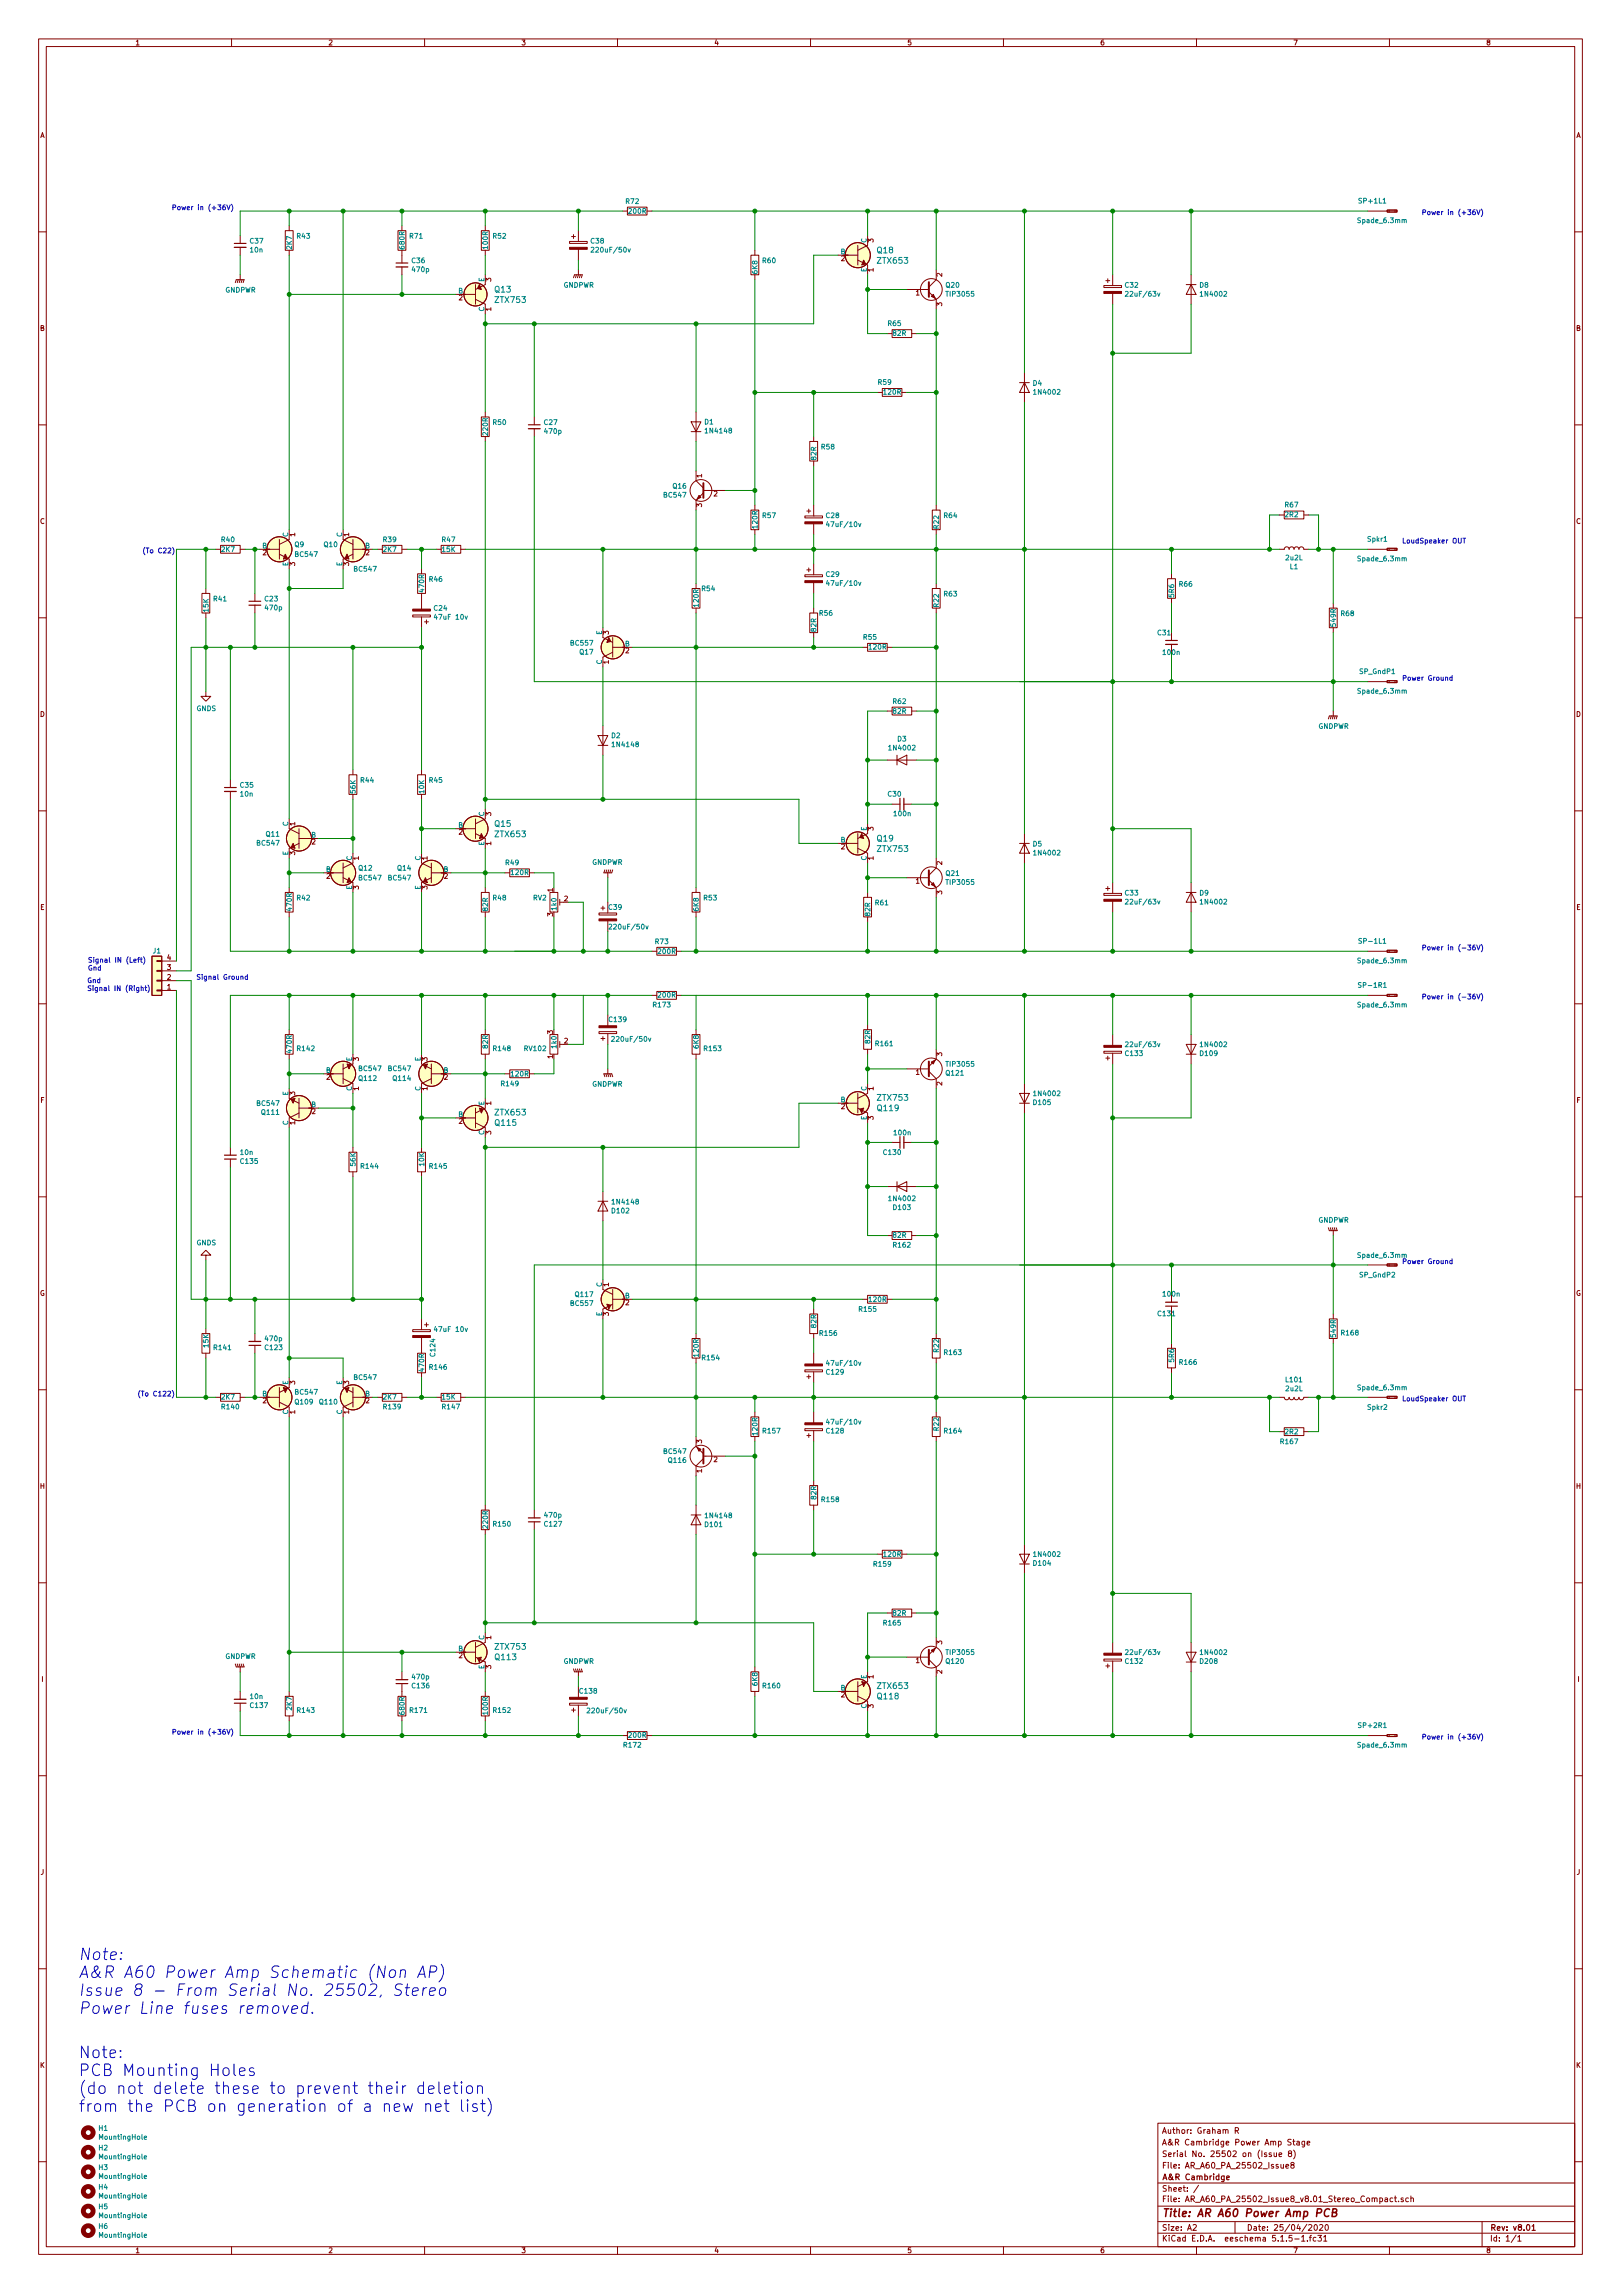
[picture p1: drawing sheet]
<svg xmlns="http://www.w3.org/2000/svg" width="210mm" height="297mm" viewBox="0 0 210 297" stroke-linecap="round" stroke-linejoin="round" font-family="sans-serif">
<defs><g id="words">
<g font-size="2.1" fill="#0000c2">
<text x="10.2" y="253.9">Note:</text>
<text x="10.2" y="256.2">A&amp;R A60 Power Amp Schematic (Non AP)</text>
<text x="10.2" y="258.6">Issue 8 - From Serial No. 25502, Stereo</text>
<text x="10.2" y="260.9">Power Line fuses removed.</text>
<text x="10.2" y="266.6">Note:</text>
<text x="10.2" y="268.9">PCB Mounting Holes</text>
<text x="10.2" y="271.3">(do not delete these to prevent their deletion</text>
<text x="10.2" y="273.6">from the PCB on generation of a new net list)</text>
</g>
<text font-size="1.4" fill="#840000" x="150.5" y="287.2">Title: AR A60 Power Amp PCB</text>
<g font-size="1.1" fill="#008484">
<text x="113.7" y="32.8">Q18</text>
<text x="113.8" y="34.1">ZTX653</text>
<text x="64.1" y="37.9">Q13</text>
<text x="64.2" y="39.2">ZTX753</text>
<text x="64.1" y="107.1">Q15</text>
<text x="64.2" y="108.4">ZTX653</text>
<text x="113.7" y="109">Q19</text>
<text x="113.8" y="110.3">ZTX753</text>
<text x="113.7" y="143.9">Q119</text>
<text x="113.8" y="142.6">ZTX753</text>
<text x="64.2" y="145.8">Q115</text>
<text x="64.2" y="144.5">ZTX653</text>
<text x="64.2" y="215">Q113</text>
<text x="64.2" y="213.7">ZTX753</text>
<text x="113.7" y="220.1">Q118</text>
<text x="113.8" y="218.8">ZTX653</text>
</g>
<g font-size="1" fill="#840000">
<text x="150.5" y="280.9">File: AR_A60_PA_25502_Issue8</text>
<text x="150.5" y="279.4">Serial No. 25502 on (Issue 8)</text>
<text x="150.5" y="277.9">A&amp;R Cambridge Power Amp Stage</text>
<text x="150.5" y="276.4">Author: Graham R</text>
<text x="150.5" y="285.3">File: AR_A60_PA_25502_Issue8_v8.01_Stereo_Compact.sch</text>
<text x="150.5" y="283.9">Sheet: /</text>
<text x="150.5" y="282.4">A&amp;R Cambridge</text>
<text x="150.5" y="290.4">KiCad E.D.A. eeschema 5.1.5-1.fc31</text>
<text x="150.5" y="289">Size: A2</text>
<text x="161.5" y="289">Date: 25/04/2020</text>
<text x="193" y="289">Rev: v8.01</text>
<text x="193" y="290.4">Id: 1/1</text>
</g>
<g font-size=".9" fill="#840000">
<text x="17.5" y="5.9">1</text>
<text x="42.5" y="5.9">2</text>
<text x="67.5" y="5.9">3</text>
<text x="92.5" y="5.9">4</text>
<text x="117.5" y="5.9">5</text>
<text x="142.5" y="5.9">6</text>
<text x="167.5" y="5.9">7</text>
<text x="192.5" y="5.9">8</text>
<text x="5.2" y="17.9">A</text>
<text x="204.2" y="17.9">A</text>
<text x="109" y="33.8">2</text>
<text x="113.2" y="35.2" transform="rotate(-90 113.2 35.2)">1</text>
<text x="113.2" y="31.4" transform="rotate(-90 113.2 31.4)">3</text>
<text x="122" y="35.8" transform="rotate(-90 122 35.8)">2</text>
<text x="59.4" y="38.9">2</text>
<text x="63.6" y="40.3" transform="rotate(-90 63.6 40.3)">1</text>
<text x="63.6" y="36.5" transform="rotate(-90 63.6 36.5)">3</text>
<text x="118.7" y="38.3">1</text>
<text x="122" y="39.6" transform="rotate(-90 122 39.6)">3</text>
<text x="5.2" y="42.8">B</text>
<text x="204.2" y="42.8">B</text>
<text x="90.9" y="65.7" transform="rotate(-90 90.9 65.7)">3</text>
<text x="90.9" y="61.9" transform="rotate(-90 90.9 61.9)">1</text>
<text x="92.5" y="64.3">2</text>
<text x="5.2" y="67.9">C</text>
<text x="34" y="71.9">2</text>
<text x="38.2" y="69.5" transform="rotate(-90 38.2 69.5)">1</text>
<text x="45.2" y="69.5" transform="rotate(-90 45.2 69.5)">1</text>
<text x="47.4" y="71.9">2</text>
<text x="204.2" y="67.9">C</text>
<text x="38.2" y="73.3" transform="rotate(-90 38.2 73.3)">3</text>
<text x="45.2" y="73.3" transform="rotate(-90 45.2 73.3)">3</text>
<text x="78.9" y="82.2" transform="rotate(-90 78.9 82.2)">3</text>
<text x="78.9" y="86" transform="rotate(-90 78.9 86)">1</text>
<text x="81" y="84.6">2</text>
<text x="5.2" y="92.8">D</text>
<text x="204.2" y="92.8">D</text>
<text x="38.2" y="107" transform="rotate(-90 38.2 107)">1</text>
<text x="63.6" y="105.7" transform="rotate(-90 63.6 105.7)">3</text>
<text x="113.2" y="107.6" transform="rotate(-90 113.2 107.6)">3</text>
<text x="38.2" y="110.8" transform="rotate(-90 38.2 110.8)">3</text>
<text x="40.4" y="109.4">2</text>
<text x="42.3" y="113.8">2</text>
<text x="46.5" y="111.4" transform="rotate(-90 46.5 111.4)">1</text>
<text x="55.4" y="111.4" transform="rotate(-90 55.4 111.4)">1</text>
<text x="57.5" y="113.8">2</text>
<text x="59.4" y="108.1">2</text>
<text x="63.6" y="109.5" transform="rotate(-90 63.6 109.5)">1</text>
<text x="109" y="110">2</text>
<text x="113.2" y="111.4" transform="rotate(-90 113.2 111.4)">1</text>
<text x="122" y="112" transform="rotate(-90 122 112)">2</text>
<text x="5.2" y="117.9">E</text>
<text x="46.5" y="115.2" transform="rotate(-90 46.5 115.2)">3</text>
<text x="55.4" y="115.2" transform="rotate(-90 55.4 115.2)">3</text>
<text x="71.6" y="118.7" transform="rotate(-90 71.6 118.7)">3</text>
<text x="71.6" y="115.5" transform="rotate(-90 71.6 115.5)">1</text>
<text x="73.1" y="116.7">2</text>
<text x="118.7" y="114.5">1</text>
<text x="122" y="115.8" transform="rotate(-90 122 115.8)">3</text>
<text x="204.2" y="117.9">E</text>
<text x="21.7" y="125.6">3</text>
<text x="21.7" y="124.4">4</text>
<text x="21.7" y="128.2">1</text>
<text x="21.7" y="126.9">2</text>
<text x="46.5" y="137.4" transform="rotate(-90 46.5 137.4)">3</text>
<text x="55.4" y="137.4" transform="rotate(-90 55.4 137.4)">3</text>
<text x="71.6" y="137.1" transform="rotate(-90 71.6 137.1)">1</text>
<text x="71.6" y="133.9" transform="rotate(-90 71.6 133.9)">3</text>
<text x="73.1" y="135.2">2</text>
<text x="122" y="136.8" transform="rotate(-90 122 136.8)">3</text>
<text x="5.2" y="142.8">F</text>
<text x="38.2" y="141.9" transform="rotate(-90 38.2 141.9)">3</text>
<text x="42.3" y="139.9">2</text>
<text x="46.5" y="141.2" transform="rotate(-90 46.5 141.2)">1</text>
<text x="55.4" y="141.2" transform="rotate(-90 55.4 141.2)">1</text>
<text x="57.5" y="139.9">2</text>
<text x="63.6" y="143.2" transform="rotate(-90 63.6 143.2)">1</text>
<text x="109" y="143.7">2</text>
<text x="113.2" y="141.2" transform="rotate(-90 113.2 141.2)">1</text>
<text x="118.7" y="139.2">1</text>
<text x="122" y="140.6" transform="rotate(-90 122 140.6)">2</text>
<text x="204.2" y="142.8">F</text>
<text x="38.2" y="145.7" transform="rotate(-90 38.2 145.7)">1</text>
<text x="40.4" y="144.3">2</text>
<text x="59.4" y="145.6">2</text>
<text x="63.6" y="147" transform="rotate(-90 63.6 147)">3</text>
<text x="113.2" y="145.1" transform="rotate(-90 113.2 145.1)">3</text>
<text x="5.2" y="167.9">G</text>
<text x="78.9" y="166.6" transform="rotate(-90 78.9 166.6)">1</text>
<text x="204.2" y="167.9">G</text>
<text x="78.9" y="170.5" transform="rotate(-90 78.9 170.5)">3</text>
<text x="81" y="169.1">2</text>
<text x="38.2" y="179.3" transform="rotate(-90 38.2 179.3)">3</text>
<text x="45.2" y="179.3" transform="rotate(-90 45.2 179.3)">3</text>
<text x="34" y="181.8">2</text>
<text x="38.2" y="183.2" transform="rotate(-90 38.2 183.2)">1</text>
<text x="45.2" y="183.2" transform="rotate(-90 45.2 183.2)">1</text>
<text x="47.4" y="181.8">2</text>
<text x="90.9" y="190.8" transform="rotate(-90 90.9 190.8)">1</text>
<text x="90.9" y="187" transform="rotate(-90 90.9 187)">3</text>
<text x="92.5" y="189.4">2</text>
<text x="5.2" y="192.8">H</text>
<text x="204.2" y="192.8">H</text>
<text x="59.4" y="214.8">2</text>
<text x="63.6" y="212.4" transform="rotate(-90 63.6 212.4)">1</text>
<text x="118.7" y="215.4">1</text>
<text x="122" y="213" transform="rotate(-90 122 213)">3</text>
<text x="5.4" y="217.9">I</text>
<text x="63.6" y="216.2" transform="rotate(-90 63.6 216.2)">3</text>
<text x="109" y="219.9">2</text>
<text x="113.2" y="221.3" transform="rotate(-90 113.2 221.3)">3</text>
<text x="113.2" y="217.4" transform="rotate(-90 113.2 217.4)">1</text>
<text x="122" y="216.8" transform="rotate(-90 122 216.8)">2</text>
<text x="204.4" y="217.9">I</text>
<text x="5.3" y="242.8">J</text>
<text x="204.3" y="242.8">J</text>
<text x="5.2" y="267.9">K</text>
<text x="204.2" y="267.9">K</text>
<text x="17.5" y="291.9">1</text>
<text x="42.5" y="291.9">2</text>
<text x="67.5" y="291.9">3</text>
<text x="92.5" y="291.9">4</text>
<text x="117.5" y="291.9">5</text>
<text x="142.5" y="291.9">6</text>
<text x="167.5" y="291.9">7</text>
<text x="192.5" y="291.9">8</text>
</g>
<g font-size=".9" fill="#0000c2">
<text x="22.2" y="27.2">Power in (+36V)</text>
<text x="184.1" y="27.8">Power in (+36V)</text>
<text x="18.4" y="71.7">(To C22)</text>
<text x="181.6" y="70.4">LoudSpeaker OUT</text>
<text x="181.6" y="88.2">Power Ground</text>
<text x="11.4" y="124.7">Signal IN (Left)</text>
<text x="11.4" y="125.7">Gnd</text>
<text x="184.1" y="123.1">Power in (-36V)</text>
<text x="11.3" y="127.3">Gnd</text>
<text x="11.3" y="128.4">Signal IN (Right)</text>
<text x="25.4" y="126.9">Signal Ground</text>
<text x="184.1" y="129.4">Power in (-36V)</text>
<text x="181.6" y="163.7">Power Ground</text>
<text x="17.8" y="180.9">(To C122)</text>
<text x="181.6" y="181.5">LoudSpeaker OUT</text>
<text x="22.2" y="224.7">Power in (+36V)</text>
<text x="184.1" y="225.3">Power in (+36V)</text>
</g>
<g font-size=".9" fill="#008484">
<text x="81.1" y="26.4">R72</text>
<text x="81.5" y="27.7">200R</text>
<text x="176.1" y="28.9">Spade_6.3mm</text>
<text x="176.2" y="26.4">SP+1L1</text>
<text x="32.4" y="31.5">C37</text>
<text x="32.4" y="32.7">10n</text>
<text x="37.8" y="32.3" transform="rotate(-90 37.8 32.3)">2K7</text>
<text x="38.5" y="30.9">R43</text>
<text x="52.4" y="32.2" transform="rotate(-90 52.4 32.2)">680R</text>
<text x="53.1" y="30.9">R71</text>
<text x="53.4" y="34.1">C36</text>
<text x="53.5" y="35.2">470p</text>
<text x="63.2" y="32.2" transform="rotate(-90 63.2 32.2)">100R</text>
<text x="63.9" y="30.9">R52</text>
<text x="76.6" y="31.5">C38</text>
<text x="77" y="32.7">220uF/50v</text>
<text x="98.1" y="35.4" transform="rotate(-90 98.1 35.4)">6K8</text>
<text x="98.8" y="34.1">R60</text>
<text x="108.9" y="32.9">B</text>
<text x="112.3" y="35.3" transform="rotate(-90 112.3 35.3)">E</text>
<text x="112.3" y="31.5" transform="rotate(-90 112.3 31.5)">C</text>
<text x="29.2" y="37.9">GNDPWR</text>
<text x="59.4" y="38">B</text>
<text x="62.7" y="40.4" transform="rotate(-90 62.7 40.4)">C</text>
<text x="62.7" y="36.5" transform="rotate(-90 62.7 36.5)">E</text>
<text x="73" y="37.3">GNDPWR</text>
<text x="122.6" y="37.3">Q20</text>
<text x="122.7" y="38.4">TIP3055</text>
<text x="145.8" y="37.3">C32</text>
<text x="146.1" y="38.4">22uF/63v</text>
<text x="155.4" y="37.3">D8</text>
<text x="155.7" y="38.4">1N4002</text>
<text x="115.1" y="42.2">R65</text>
<text x="115.7" y="43.5">82R</text>
<text x="113.8" y="49.8">R59</text>
<text x="114.5" y="51.1">120R</text>
<text x="133.8" y="50">D4</text>
<text x="134.1" y="51.1">1N4002</text>
<text x="63.2" y="56.3" transform="rotate(-90 63.2 56.3)">220R</text>
<text x="63.9" y="55">R50</text>
<text x="70.5" y="55">C27</text>
<text x="70.6" y="56.2">470p</text>
<text x="91.3" y="55">D1</text>
<text x="91.5" y="56.1">1N4148</text>
<text x="105.8" y="59.6" transform="rotate(-90 105.8 59.6)">82R</text>
<text x="106.4" y="58.2">R58</text>
<text x="86.1" y="64.5">BC547</text>
<text x="87.2" y="63.3">Q16</text>
<text x="166.5" y="65.7">R67</text>
<text x="28.7" y="70.2">R40</text>
<text x="28.7" y="71.5">2K7</text>
<text x="34" y="71">B</text>
<text x="37.3" y="69.6" transform="rotate(-90 37.3 69.6)">C</text>
<text x="38.2" y="70.9">Q9</text>
<text x="42" y="70.9">Q10</text>
<text x="44.3" y="69.6" transform="rotate(-90 44.3 69.6)">C</text>
<text x="47.3" y="71">B</text>
<text x="49.7" y="70.2">R39</text>
<text x="49.7" y="71.5">2K7</text>
<text x="57.3" y="70.2">R47</text>
<text x="57.3" y="71.5">15K</text>
<text x="98.1" y="68.4" transform="rotate(-90 98.1 68.4)">120R</text>
<text x="98.8" y="67.1">R57</text>
<text x="107" y="67.1">C28</text>
<text x="107.4" y="68.3">47uF/10v</text>
<text x="121.6" y="68.5" transform="rotate(-90 121.6 68.5)">R22</text>
<text x="122.3" y="67.1">R64</text>
<text x="166.5" y="67">2R2</text>
<text x="177.2" y="70.2">Spkr1</text>
<text x="27.7" y="77.9">R41</text>
<text x="34.3" y="77.9">C23</text>
<text x="37.3" y="73.4" transform="rotate(-90 37.3 73.4)">E</text>
<text x="38.3" y="72.1">BC547</text>
<text x="44.3" y="73.4" transform="rotate(-90 44.3 73.4)">E</text>
<text x="45.9" y="74">BC547</text>
<text x="55" y="76.7" transform="rotate(-90 55 76.7)">470R</text>
<text x="55.6" y="75.4">R46</text>
<text x="90.9" y="76.6">R54</text>
<text x="107" y="74.7">C29</text>
<text x="107.4" y="75.9">47uF/10v</text>
<text x="122.3" y="77.3">R63</text>
<text x="152.1" y="77.4" transform="rotate(-90 152.1 77.4)">5R6</text>
<text x="152.8" y="76">R66</text>
<text x="166.6" y="72.6">2u2L</text>
<text x="167.1" y="73.7">L1</text>
<text x="176.1" y="72.7">Spade_6.3mm</text>
<text x="27" y="79.3" transform="rotate(-90 27 79.3)">15K</text>
<text x="34.4" y="79.1">470p</text>
<text x="56.2" y="79.1">C24</text>
<text x="56.5" y="80.3">47uF 10v</text>
<text x="74" y="83.6">BC557</text>
<text x="78" y="82.2" transform="rotate(-90 78 82.2)">E</text>
<text x="81" y="83.7">B</text>
<text x="90.5" y="78.6" transform="rotate(-90 90.5 78.6)">120R</text>
<text x="105.8" y="81.8" transform="rotate(-90 105.8 81.8)">82R</text>
<text x="106.2" y="79.8">R56</text>
<text x="111.9" y="82.9">R55</text>
<text x="121.6" y="78.6" transform="rotate(-90 121.6 78.6)">R22</text>
<text x="150" y="82.3">C31</text>
<text x="173.1" y="81.1" transform="rotate(-90 173.1 81.1)">549R</text>
<text x="173.7" y="79.8">R68</text>
<text x="75.1" y="84.8">Q17</text>
<text x="78" y="86.1" transform="rotate(-90 78 86.1)">C</text>
<text x="112.6" y="84.1">120R</text>
<text x="150.7" y="84.8">100n</text>
<text x="176.1" y="89.9">Spade_6.3mm</text>
<text x="176.2" y="87.3">SP_GndP1</text>
<text x="25.5" y="92.1">GNDS</text>
<text x="79.2" y="95.6">D2</text>
<text x="115.7" y="91.2">R62</text>
<text x="115.7" y="92.5">82R</text>
<text x="170.8" y="94.4">GNDPWR</text>
<text x="46.7" y="101.4">R44</text>
<text x="55.6" y="101.4">R45</text>
<text x="79.5" y="96.8">1N4148</text>
<text x="115.3" y="97.2">1N4002</text>
<text x="116.3" y="96">D3</text>
<text x="31.2" y="102">C35</text>
<text x="31.2" y="103.2">10n</text>
<text x="37.3" y="107" transform="rotate(-90 37.3 107)">C</text>
<text x="46.1" y="102.8" transform="rotate(-90 46.1 102.8)">56K</text>
<text x="55" y="102.8" transform="rotate(-90 55 102.8)">10K</text>
<text x="59.4" y="107.2">B</text>
<text x="62.7" y="105.8" transform="rotate(-90 62.7 105.8)">C</text>
<text x="112.3" y="107.6" transform="rotate(-90 112.3 107.6)">E</text>
<text x="115.1" y="103.2">C30</text>
<text x="115.9" y="105.7">100n</text>
<text x="33.4" y="109.5">BC547</text>
<text x="34.5" y="108.4">Q11</text>
<text x="37.3" y="110.8" transform="rotate(-90 37.3 110.8)">E</text>
<text x="40.3" y="108.5">B</text>
<text x="42.2" y="112.9">B</text>
<text x="45.6" y="111.5" transform="rotate(-90 45.6 111.5)">C</text>
<text x="46.5" y="112.8">Q12</text>
<text x="51.5" y="112.8">Q14</text>
<text x="54.5" y="111.5" transform="rotate(-90 54.5 111.5)">C</text>
<text x="57.5" y="112.9">B</text>
<text x="62.7" y="109.5" transform="rotate(-90 62.7 109.5)">E</text>
<text x="65.5" y="112.1">R49</text>
<text x="66.3" y="113.3">120R</text>
<text x="76.7" y="112">GNDPWR</text>
<text x="108.9" y="109.1">B</text>
<text x="112.3" y="111.5" transform="rotate(-90 112.3 111.5)">C</text>
<text x="122.6" y="113.5">Q21</text>
<text x="133.8" y="109.7">D5</text>
<text x="134.1" y="110.8">1N4002</text>
<text x="37.8" y="117.9" transform="rotate(-90 37.8 117.9)">470R</text>
<text x="38.5" y="116.6">R42</text>
<text x="45.6" y="115.3" transform="rotate(-90 45.6 115.3)">E</text>
<text x="46.6" y="114">BC547</text>
<text x="50.4" y="114">BC547</text>
<text x="54.5" y="115.3" transform="rotate(-90 54.5 115.3)">E</text>
<text x="63.2" y="118" transform="rotate(-90 63.2 118)">82R</text>
<text x="63.9" y="116.6">R48</text>
<text x="69.1" y="116.6">RV2</text>
<text x="72.1" y="117.9" transform="rotate(-90 72.1 117.9)">1k0</text>
<text x="78.9" y="117.9">C39</text>
<text x="90.5" y="118" transform="rotate(-90 90.5 118)">6K8</text>
<text x="91.2" y="116.6">R53</text>
<text x="112.7" y="118.6" transform="rotate(-90 112.7 118.6)">82R</text>
<text x="113.4" y="117.3">R61</text>
<text x="122.7" y="114.6">TIP3055</text>
<text x="145.8" y="116">C33</text>
<text x="146.1" y="117.2">22uF/63v</text>
<text x="155.4" y="116">D9</text>
<text x="155.7" y="117.2">1N4002</text>
<text x="19.8" y="123.5">J1</text>
<text x="79.3" y="120.4">220uF/50v</text>
<text x="84.9" y="122.3">R73</text>
<text x="85.3" y="123.6">200R</text>
<text x="176.1" y="124.8">Spade_6.3mm</text>
<text x="176.3" y="122.2">SP-1L1</text>
<text x="84.7" y="130.5">R173</text>
<text x="85.3" y="129.2">200R</text>
<text x="176.1" y="130.5">Spade_6.3mm</text>
<text x="176.2" y="128">SP-1R1</text>
<text x="37.8" y="136.3" transform="rotate(-90 37.8 136.3)">470R</text>
<text x="38.6" y="136.2">R142</text>
<text x="45.6" y="137.5" transform="rotate(-90 45.6 137.5)">E</text>
<text x="54.5" y="137.5" transform="rotate(-90 54.5 137.5)">E</text>
<text x="63.2" y="135.8" transform="rotate(-90 63.2 135.8)">82R</text>
<text x="64" y="136.2">R148</text>
<text x="68" y="136.2">RV102</text>
<text x="72.1" y="135.8" transform="rotate(-90 72.1 135.8)">1k0</text>
<text x="79" y="132.4">C139</text>
<text x="79.6" y="134.9">220uF/50v</text>
<text x="90.5" y="135.8" transform="rotate(-90 90.5 135.8)">6K8</text>
<text x="91.3" y="136.2">R153</text>
<text x="112.7" y="135.2" transform="rotate(-90 112.7 135.2)">82R</text>
<text x="113.5" y="135.5">R161</text>
<text x="145.8" y="136.8">C133</text>
<text x="146.1" y="135.6">22uF/63v</text>
<text x="155.5" y="136.8">D109</text>
<text x="155.7" y="135.6">1N4002</text>
<text x="33.4" y="143.3">BC547</text>
<text x="37.3" y="141.9" transform="rotate(-90 37.3 141.9)">E</text>
<text x="40.3" y="143.4">B</text>
<text x="42.2" y="139">B</text>
<text x="45.6" y="141.3" transform="rotate(-90 45.6 141.3)">C</text>
<text x="46.5" y="140">Q112</text>
<text x="46.6" y="138.7">BC547</text>
<text x="50.4" y="138.7">BC547</text>
<text x="51" y="140">Q114</text>
<text x="54.5" y="141.3" transform="rotate(-90 54.5 141.3)">C</text>
<text x="57.5" y="139">B</text>
<text x="62.7" y="143.2" transform="rotate(-90 62.7 143.2)">E</text>
<text x="65" y="140.7">R149</text>
<text x="66.3" y="139.4">120R</text>
<text x="76.7" y="140.8">GNDPWR</text>
<text x="108.9" y="142.8">B</text>
<text x="112.3" y="141.3" transform="rotate(-90 112.3 141.3)">C</text>
<text x="122.6" y="139.3">Q121</text>
<text x="122.7" y="138.2">TIP3055</text>
<text x="133.9" y="143.1">D105</text>
<text x="134.1" y="142">1N4002</text>
<text x="31.2" y="149.6">10n</text>
<text x="33.9" y="144.4">Q111</text>
<text x="37.3" y="145.8" transform="rotate(-90 37.3 145.8)">C</text>
<text x="59.4" y="144.7">B</text>
<text x="62.7" y="147" transform="rotate(-90 62.7 147)">C</text>
<text x="112.3" y="145.1" transform="rotate(-90 112.3 145.1)">E</text>
<text x="114.5" y="149.6">C130</text>
<text x="115.9" y="147.1">100n</text>
<text x="31.2" y="150.8">C135</text>
<text x="46.1" y="151" transform="rotate(-90 46.1 151)">56K</text>
<text x="46.8" y="151.4">R144</text>
<text x="55" y="151" transform="rotate(-90 55 151)">10K</text>
<text x="55.7" y="151.4">R145</text>
<text x="115.3" y="155.6">1N4002</text>
<text x="25.5" y="161.3">GNDS</text>
<text x="79.3" y="157.2">D102</text>
<text x="79.5" y="156">1N4148</text>
<text x="115.7" y="160.3">82R</text>
<text x="115.8" y="161.6">R162</text>
<text x="115.8" y="156.7">D103</text>
<text x="170.8" y="158.4">GNDPWR</text>
<text x="78" y="166.7" transform="rotate(-90 78 166.7)">C</text>
<text x="150.7" y="168">100n</text>
<text x="176.1" y="162.9">Spade_6.3mm</text>
<text x="176.2" y="165.5">SP_GndP2</text>
<text x="34.4" y="173.7">470p</text>
<text x="56.5" y="172.5">47uF 10v</text>
<text x="74" y="169.2">BC557</text>
<text x="74.6" y="168">Q117</text>
<text x="78" y="170.5" transform="rotate(-90 78 170.5)">E</text>
<text x="81" y="168.2">B</text>
<text x="105.8" y="172" transform="rotate(-90 105.8 172)">82R</text>
<text x="106.2" y="173">R156</text>
<text x="111.3" y="169.9">R155</text>
<text x="112.6" y="168.7">120R</text>
<text x="150.1" y="170.5">C131</text>
<text x="173.1" y="173.2" transform="rotate(-90 173.1 173.2)">549R</text>
<text x="173.8" y="173">R168</text>
<text x="27" y="174.5" transform="rotate(-90 27 174.5)">15K</text>
<text x="27.8" y="174.9">R141</text>
<text x="34.4" y="174.9">C123</text>
<text x="37.3" y="179.4" transform="rotate(-90 37.3 179.4)">E</text>
<text x="44.3" y="179.4" transform="rotate(-90 44.3 179.4)">E</text>
<text x="45.9" y="178.8">BC547</text>
<text x="55" y="177.6" transform="rotate(-90 55 177.6)">470R</text>
<text x="55.7" y="177.4">R146</text>
<text x="56.4" y="175.7" transform="rotate(-90 56.4 175.7)">C124</text>
<text x="90.5" y="175.7" transform="rotate(-90 90.5 175.7)">120R</text>
<text x="91" y="176.2">R154</text>
<text x="107.1" y="178.1">C129</text>
<text x="107.4" y="176.9">47uF/10v</text>
<text x="121.6" y="175.2" transform="rotate(-90 121.6 175.2)">R22</text>
<text x="122.4" y="175.5">R163</text>
<text x="152.1" y="176.4" transform="rotate(-90 152.1 176.4)">5R6</text>
<text x="152.9" y="176.8">R166</text>
<text x="166.6" y="179.1">L101</text>
<text x="28.7" y="181.3">2K7</text>
<text x="28.8" y="182.6">R140</text>
<text x="34" y="180.9">B</text>
<text x="37.3" y="183.2" transform="rotate(-90 37.3 183.2)">C</text>
<text x="38.3" y="181.9">Q109</text>
<text x="38.3" y="180.7">BC547</text>
<text x="41.5" y="181.9">Q110</text>
<text x="44.3" y="183.2" transform="rotate(-90 44.3 183.2)">C</text>
<text x="47.3" y="180.9">B</text>
<text x="49.7" y="181.3">2K7</text>
<text x="49.7" y="182.6">R139</text>
<text x="57.3" y="181.3">15K</text>
<text x="57.4" y="182.6">R147</text>
<text x="98.1" y="185.9" transform="rotate(-90 98.1 185.9)">120R</text>
<text x="98.9" y="185.7">R157</text>
<text x="107.1" y="185.7">C128</text>
<text x="107.4" y="184.5">47uF/10v</text>
<text x="121.6" y="185.3" transform="rotate(-90 121.6 185.3)">R22</text>
<text x="122.4" y="185.7">R164</text>
<text x="166.5" y="185.8">2R2</text>
<text x="166.6" y="180.2">2u2L</text>
<text x="176.1" y="180.1">Spade_6.3mm</text>
<text x="177.2" y="182.6">Spkr2</text>
<text x="86.1" y="188.3">BC547</text>
<text x="86.7" y="189.5">Q116</text>
<text x="166" y="187.1">R167</text>
<text x="63.2" y="197.9" transform="rotate(-90 63.2 197.9)">220R</text>
<text x="64" y="197.8">R150</text>
<text x="70.6" y="197.8">C127</text>
<text x="70.6" y="196.6">470p</text>
<text x="91.4" y="197.8">D101</text>
<text x="91.5" y="196.7">1N4148</text>
<text x="105.8" y="194.2" transform="rotate(-90 105.8 194.2)">82R</text>
<text x="106.5" y="194.6">R158</text>
<text x="113.2" y="202.9">R159</text>
<text x="114.5" y="201.7">120R</text>
<text x="133.9" y="202.8">D104</text>
<text x="134.1" y="201.7">1N4002</text>
<text x="115.7" y="209.3">82R</text>
<text x="29.2" y="214.9">GNDPWR</text>
<text x="59.4" y="213.9">B</text>
<text x="62.7" y="212.4" transform="rotate(-90 62.7 212.4)">C</text>
<text x="73" y="215.5">GNDPWR</text>
<text x="114.5" y="210.6">R165</text>
<text x="122.6" y="215.5">Q120</text>
<text x="122.7" y="214.4">TIP3055</text>
<text x="145.8" y="215.5">C132</text>
<text x="146.1" y="214.4">22uF/63v</text>
<text x="155.5" y="215.5">D208</text>
<text x="155.7" y="214.4">1N4002</text>
<text x="32.4" y="220.1">10n</text>
<text x="32.5" y="221.2">C137</text>
<text x="37.8" y="221.5" transform="rotate(-90 37.8 221.5)">2K7</text>
<text x="38.6" y="221.9">R143</text>
<text x="53.2" y="221.9">R171</text>
<text x="53.4" y="218.7">C136</text>
<text x="53.5" y="217.5">470p</text>
<text x="62.7" y="216.2" transform="rotate(-90 62.7 216.2)">E</text>
<text x="64" y="221.9">R152</text>
<text x="75.1" y="219.4">C138</text>
<text x="76.5" y="221.9">220uF/50v</text>
<text x="98.1" y="218.3" transform="rotate(-90 98.1 218.3)">6K8</text>
<text x="98.9" y="218.7">R160</text>
<text x="108.9" y="219">B</text>
<text x="112.3" y="221.3" transform="rotate(-90 112.3 221.3)">C</text>
<text x="112.3" y="217.5" transform="rotate(-90 112.3 217.5)">E</text>
<text x="52.4" y="222.1" transform="rotate(-90 52.4 222.1)">680R</text>
<text x="63.2" y="222.1" transform="rotate(-90 63.2 222.1)">100R</text>
<text x="80.9" y="226.4">R172</text>
<text x="81.5" y="225.1">200R</text>
<text x="176.1" y="226.4">Spade_6.3mm</text>
<text x="176.1" y="223.8">SP+2R1</text>
<text x="12.8" y="281.1">H3</text>
<text x="12.8" y="276">H1</text>
<text x="12.8" y="278.6">H2</text>
<text x="13" y="277.2">MountingHole</text>
<text x="13" y="279.7">MountingHole</text>
<text x="12.8" y="283.6">H4</text>
<text x="12.8" y="286.2">H5</text>
<text x="13" y="282.3">MountingHole</text>
<text x="13" y="284.8">MountingHole</text>
<text x="13" y="287.3">MountingHole</text>
<text x="12.8" y="288.7">H6</text>
<text x="13" y="289.9">MountingHole</text>
</g>
</g></defs>
<g fill="none" stroke="#840000" stroke-width=".13">
<path d="M5 5h200v287h-200zM6 6h198v285h-198zM30 5v1M55 5v1M80 5v1M105 5v1M130 5v1M155 5v1M180 5v1M5 30h1M30.5 36.6l.1-.4h1l-.1 .4M30.9 36.2l-.2 .4"/>
<path d="M31.1 35.6v.6l-.1 .4M31.1 30.5v1M31.1 32v1.1M31.4 36.2l-.2 .4M37 29.9h1v2.5h-1zM37.5 29.2v.7M37.5 32.4v.7M51.6 29.9h1v2.5h-1zM52.1 29.2v.7M52.1 32.4v1.7M52.1 34.6v1M59.1 38.1h2.5"/>
<path d="M61.6 36.9v2.5M61.6 38.8l1.3 .6v1.3M62.4 29.9h1v2.5h-1zM62.9 29.2v.7M62.9 32.4v.7M62.9 35.6v1.3l-1.3 .6M73.8 31.3h2.3v.2h-2.3zM74 30.6h.5M74.3 36l.1-.4h1l-.1 .4M74.3 30.4v.5M74.7 35.6l-.2 .4M74.9 35v.6l-.1 .4"/>
<path d="M74.9 29.9v1.4M74.9 32.3v1.4M75.2 35.6l-.1 .4M80.6 27.3h.7M81.3 26.8h2.5v1h-2.5zM83.8 27.3h.7M97.3 33.1h1v2.5h-1zM97.8 32.4v.7M97.8 35.6v.6M108.6 33.1h2.5M111.1 33.7l1.3 .6v1.3M111.1 31.8v2.5"/>
<path d="M112.4 30.5v1.3l-1.3 .6M117.5 37.5h2.8M120.3 37.8l1 1v1.2M121.3 35v1.2l-1 1M143 37h2.3v.2h-2.3zM143.3 36.4h.5M143.5 36.1v.5M144.1 35.6v1.4M144.1 38v1.4M153.7 36.9h1.2M154.3 36.9l.6 1.2h-1.2zM154.3 35.6v3.8"/>
<path d="M177.2 27.3h2.5M179.7 27.2h1.3v.3h-1.3zM180 27.2v.3M180.7 27.2v.3M204 30h1M5 55h1M62.4 54h1v2.6h-1zM62.9 53.4v.6M62.9 56.6v.6M69.2 54v1M69.2 55.5v1.1M89.5 54.6h1.3l-.6 1.3z"/>
<path d="M89.5 55.9h1.3M90.2 53.4v3.8M104.9 57.2h1v2.5h-1zM105.4 56.6v.6M105.4 59.7v.7M113.7 50.8h.6M114.3 50.3h2.5v1h-2.5zM114.9 43.2h.7M115.6 42.7h2.5v1h-2.5zM116.8 50.8h.7M118.1 43.2h.6M132.1 49.6h1.2"/>
<path d="M132.7 49.6l.6 1.2h-1.2zM132.7 48.3v3.8M204 55h1M26.2 76.9h1v2.5h-1zM26.7 76.2v.7M26.7 79.4v.6M27.9 71.2h.7M28.6 70.6h2.5v1.1h-2.5zM31.1 71.2h.6M33 76.9v1M33 78.4v1M33.7 71.2h2.5"/>
<path d="M36.2 69.9v2.5M36.2 71.8l1.3 .6v1.3M37.5 68.6v1.3l-1.3 .6M44.4 68.6v1.3l1.3 .6M45.7 71.2h2.6M45.7 69.9v2.5M45.7 71.8l-1.3 .6v1.3M48.9 71.2h.6M49.5 70.6h2.6v1.1h-2.6zM52.1 71.2h.6M53.5 79.7h2.3v.2h-2.3zM54.1 74.3h1v2.6h-1z"/>
<path d="M54.6 73.7v.6M54.6 76.9v2M54.6 79.9v1.4M56.5 71.2h.6M57.1 70.6h2.6v1.1h-2.6zM59.7 71.2h.6M89.7 76.2h1v2.6h-1zM90.2 61v1.3l.9 .9M90.2 75.6v.6M90.2 78.8v.6M91.1 63.9l-.9 .9v1.3M91.1 63.5h2.9"/>
<path d="M97.3 66.1h1v2.5h-1zM97.8 65.4v.7M97.8 68.6v.7M104.3 74.5h2.3v.2h-2.3zM104.3 66.8h2.3v.3h-2.3zM104.5 73.8h.5M104.5 66.2h.5M104.8 65.9v.6M104.8 73.6v.5M104.9 79.4h1v2.6h-1zM105.4 65.4v1.4M105.4 67.9v1.4"/>
<path d="M105.4 73.1v1.4M105.4 75.5v1.4M105.4 78.8v.6M120.8 76.2h1v2.6h-1zM120.8 66.1h1v2.5h-1zM121.3 65.4v.7M121.3 68.6v.7M121.3 75.6v.6M121.3 78.8v.6M151.3 75h1v2.5h-1zM151.8 74.3v.7M151.8 77.5v.6"/>
<path d="M165.7 71.2h.7l.1-.3 .1-.1 .3 .1 .1 .3 .1-.3 .2-.1 .3 .1v.3l.1-.3 .2-.1 .3 .1 .1 .3 .1-.3 .1-.1 .3 .1 .1 .3h.6M165.7 66.7h.7M166.4 66.2h2.5v1h-2.5zM168.9 66.7h.6M172.2 78.8h1v2.5h-1zM172.7 78.1v.7M177.2 71.2h2.5M179.7 71h1.3v.3h-1.3zM180 71v.3M180.7 71v.3M5 80h1M26.7 89.6v.6h.6l-.6 .6-.7-.6h.7"/>
<path d="M45.7 99.7v.7M54.6 99.7v.7M55 80.6h.5M55.2 80.3v.5M77.5 95.3h1.2l-.6 1.3zM77.5 96.6h1.2M78.1 81.3v1.3l1.3 .6M78.1 94v3.8M79.4 83.9h2.5M79.4 84.5l-1.3 .6v1.3M79.4 82.6v2.5M105.4 82v.6"/>
<path d="M111.8 83.9h.6M112.4 83.3h2.5v1.1h-2.5zM114.9 83.9h.7M114.9 98.5h3.8M114.9 92.1h.7M115.6 91.6h2.5v1h-2.5zM116.2 98.5l1.3-.7v1.3zM116.2 97.8v1.3M118.1 92.1h.6M151.8 82v1M151.8 83.5v1M172.1 93.1l.1-.4h1l-.1 .4"/>
<path d="M172.5 92.7l-.2 .4M172.7 92.1v.6l-.1 .4M172.7 81.3v.7M173 92.7l-.2 .4M177.2 88.3h2.5M179.7 88.2h1.3v.2h-1.3zM180 88.2v.2M180.7 88.2v.2M204 80h1M5 105h1M29.8 101v1M29.8 102.5v1"/>
<path d="M37 115.6h1v2.5h-1zM37.5 106.1v1.3l1.2 .6M37.5 115v.6M37.5 118.1v.7M38.7 109.3l-1.2 .6v1.3M38.7 107.4v2.5M38.7 108.6h2.6M41.9 113.1h2.5M44.4 113.7l1.3 .6v1.3M44.4 111.8v2.5M45.2 100.4h1v2.5h-1zM45.7 102.9v.6"/>
<path d="M45.7 110.5v1.3l-1.3 .6M54.1 100.4h1v2.5h-1zM54.6 102.9v.6M54.6 110.5v1.3l1.3 .6M55.9 111.8v2.5M55.9 113.7l-1.3 .6v1.3M55.9 113.1h2.5M59.1 107.4h2.5M61.6 106.1v2.5M61.6 108l1.3 .6v1.3M62.4 115.6h1v2.5h-1zM62.9 104.8v1.3l-1.3 .6"/>
<path d="M62.9 115v.6M62.9 118.1v.7M65.4 113.1h.6M66 112.6h2.6v1h-2.6zM68.6 113.1h.6M71.2 115.6h1.1v2.5h-1.1zM72.5 116.5v.8M72.5 116.9h.5M77.6 118.3h2.3v.2h-2.3zM77.9 117.6h.5M78.1 117.4v.5M78.4 112.7l-.2 .4h1l.2-.4"/>
<path d="M78.6 112.7l-.1 .4M78.7 116.9v1.4M78.7 119.3v1.4M78.9 112.7l-.2 .4v.6M79.1 112.7l-.1 .4M89.7 115.6h1v2.5h-1zM90.2 115v.6M90.2 118.1v.7M108.6 109.3h2.5M111.1 109.9l1.3 .6v1.3M111.1 108v2.5M111.9 116.2h1v2.6h-1z"/>
<path d="M112.4 106.7v1.3l-1.3 .6M112.4 115.6v.6M112.4 118.8v.6M115.6 104.2h1M117.1 104.2h1M117.5 113.7h2.8M120.3 114l1 1v1.2M121.3 111.2v1.2l-1 1M132.1 109.3h1.2M132.7 109.3l.6 1.2h-1.2zM132.7 108v3.8M143 115.7h2.3v.3h-2.3z"/>
<path d="M143.3 115.1h.5M143.5 114.8v.6M144.1 114.3v1.4M144.1 116.7v1.4M153.7 115.6h1.2M154.3 115.6l.6 1.3h-1.2zM154.3 114.3v3.8M204 105h1M5 130h1M19.7 123.9h1.3v5h-1.3zM20.3 124.4h.7v.2h-.7zM20.3 125.7h.7v.1h-.7z"/>
<path d="M20.3 128.2h.7v.2h-.7zM20.3 127h.7v.1h-.7zM21 128.3h1.9M21 127h1.9M21 125.8h1.9M21 124.5h1.9M37 134h1v2.6h-1zM37.5 133.4v.6M37.5 136.6v.6M41.9 139.1h2.5M44.4 139.7l1.3 .7v1.2M44.4 137.8v2.6"/>
<path d="M45.7 136.6v1.2l-1.3 .7M54.6 136.6v1.2l1.3 .7M55.9 139.1h2.5M55.9 139.7l-1.3 .7v1.2M55.9 137.8v2.6M62.4 134h1v2.6h-1zM62.9 133.4v.6M62.9 136.6v.6M65.4 139.1h.6M66 138.6h2.6v1h-2.6zM68.6 139.1h.6M71.2 134h1.1v2.6h-1.1z"/>
<path d="M72.5 134.9v.8M72.5 135.3h.5M77.6 133.6h2.3v.3h-2.3zM77.9 134.5h.5M78.1 134.3v.5M78.4 139.5l-.2-.4h1l.2 .4M78.5 139.1l.1 .4M78.7 138.5v.6l.2 .4M78.7 131.5v1.4M78.7 133.9v1.4M79 139.1l.1 .4M84.5 123.2h.6"/>
<path d="M84.5 128.9h.6M85.1 122.7h2.5v1h-2.5zM85.1 128.4h2.5v1h-2.5zM87.6 123.2h.7M87.6 128.9h.7M89.7 134h1v2.6h-1zM90.2 133.4v.6M90.2 136.6v.6M111.9 133.4h1v2.5h-1zM112.4 132.8v.6M112.4 135.9v.7M117.5 138.5h2.8"/>
<path d="M120.3 138.8l1 .9v1.3M121.3 135.9v1.3l-1 .9M143 136.2h2.3v.2h-2.3zM143.3 137.1h.5M143.5 136.8v.5M144.1 134v1.4M144.1 136.4v1.4M153.7 135.3h1.2l-.6 1.3zM153.7 136.6h1.2M154.3 134v3.8M177.2 123.2h2.5M177.2 128.9h2.5"/>
<path d="M179.7 123.1h1.3v.3h-1.3zM179.7 128.8h1.3v.3h-1.3zM180 123.1v.3M180 128.8v.3M180.7 123.1v.3M180.7 128.8v.3M204 130h1M5 155h1M29.8 148.6v1M29.8 150.2v1M37.5 141v1.3l1.2 .6M38.7 144.2l-1.2 .6v1.3"/>
<path d="M38.7 143.5h2.6M38.7 142.3v2.5M45.2 149.3h1v2.5h-1zM45.7 148.6v.7M45.7 151.8v.6M54.1 149.3h1v2.5h-1zM54.6 148.6v.7M54.6 151.8v.6M59.1 144.8h2.5M61.6 145.5l1.3 .6v1.3M61.6 143.5v2.6M62.9 142.3v1.2l-1.3 .7"/>
<path d="M77.5 155.6h1.2M78.1 155.6l.6 1.3h-1.2zM78.1 154.3v3.9M108.6 142.9h2.5M111.1 143.5l1.3 .7v1.3M111.1 141.6v2.6M112.4 140.4v1.2l-1.3 .7M114.9 153.7h3.8M115.6 159.5h2.5v1.1h-2.5zM115.6 148h1M116.2 153.7l1.3-.6v1.2zM116.2 153.1v1.2"/>
<path d="M117.1 148h1M132.1 141.6h1.2l-.6 1.3zM132.1 142.9h1.2M132.7 140.4v3.8M172.1 159l.1 .4h1l-.1-.4M172.3 159l.2 .4M172.6 159l.1 .4v.7M172.8 159l.2 .4M204 155h1M26.2 172.8h1v2.5h-1zM26.7 162.6h-.7l.7-.6 .6 .6h-.6v.6M26.7 172.1v.7"/>
<path d="M26.7 175.3v.6M33 172.8v1M33 174.3v1M36.2 179.7v2.6M37.5 178.5v1.2l-1.3 .7M44.4 178.5v1.2l1.3 .7M45.7 179.7v2.6M53.5 172.2h2.3v.3h-2.3zM54.1 175.3h1v2.5h-1zM54.6 170.9v1.3M54.6 173.3v2M54.6 177.8v.7"/>
<path d="M55 171.6h.5M55.2 171.4v.5M78.1 165.8v1.2l1.3 .7M79.4 168.3h2.5M79.4 168.9l-1.3 .7v1.3M79.4 167v2.6M89.7 173.4h1v2.5h-1zM90.2 172.8v.6M90.2 175.9v.7M104.3 177.5h2.3v.2h-2.3zM104.5 178.3h.5M104.8 178.1v.5"/>
<path d="M104.9 170.2h1v2.6h-1zM105.4 169.6v.6M105.4 172.8v.6M105.4 175.3v1.4M105.4 177.7v1.4M111.8 168.3h.6M112.4 167.8h2.5v1h-2.5zM114.9 168.3h.7M114.9 160.1h.7M118.1 160.1h.6M120.8 173.4h1v2.5h-1zM121.3 172.8v.6"/>
<path d="M121.3 175.9v.7M151.3 174.7h1v2.5h-1zM151.8 167.7v1M151.8 169.2v1M151.8 174v.7M151.8 177.2v.6M172.2 170.9h1v2.5h-1zM172.7 170.2v.7M172.7 173.4v.6M177.2 163.9h2.5M179.7 163.7h1.3v.3h-1.3zM180 163.7v.3"/>
<path d="M180.7 163.7v.3M5 180h1M27.9 181h.7M28.6 180.5h2.5v1h-2.5zM31.1 181h.6M33.7 181h2.5M36.2 181.6l1.3 .7v1.3M45.7 181h2.6M45.7 181.6l-1.3 .7v1.3M48.9 181h.6M49.5 180.5h2.6v1h-2.6zM52.1 181h.6"/>
<path d="M56.5 181h.6M57.1 180.5h2.6v1h-2.6zM59.7 181h.6M62.4 195.6h1v2.6h-1zM62.9 195v.6M62.9 198.2v.6M69.2 195.6v1M69.2 197.1v1.1M89.5 196.3h1.3M90.2 186.1v1.3l.9 .9M90.2 196.3l.6 1.2h-1.3zM90.2 195v3.8"/>
<path d="M91.1 188.9l-.9 1v1.3M91.1 188.6h2.9M97.3 183.6h1v2.5h-1zM97.8 182.9v.7M97.8 186.1v.6M104.3 185.1h2.3v.2h-2.3zM104.5 186h.5M104.8 185.7v.5M104.9 192.4h1v2.6h-1zM105.4 182.9v1.4M105.4 185.3v1.4M105.4 191.8v.6"/>
<path d="M105.4 195v.6M120.8 183.6h1v2.5h-1zM121.3 182.9v.7M121.3 186.1v.6M165.7 181h.7l.1 .2 .1 .1 .3-.1 .1-.2 .1 .2 .2 .1 .3-.1v-.2l.1 .2 .2 .1 .3-.1 .1-.2 .1 .2 .1 .1 .3-.1 .1-.2h.6M165.7 185.5h.7M166.4 184.9h2.5v1.1h-2.5zM168.9 185.5h.6M177.2 181h2.5M179.7 180.9h1.3v.2h-1.3zM180 180.9v.2M180.7 180.9v.2"/>
<path d="M204 180h1M5 205h1M30.5 215.6l.1 .3h1l-.1-.3M30.7 215.6l.2 .3M31 215.6l.1 .3v.7M31.1 219.1v1M31.2 215.6l.2 .3M37 219.7h1v2.6h-1zM37.5 219.1v.6M51.6 219.7h1v2.6h-1zM52.1 216.6v1M52.1 218.1v1.6"/>
<path d="M59.1 214h2.5M61.6 212.8v2.5M61.6 214.7l1.3 .6v1.3M62.4 219.7h1v2.6h-1zM62.9 211.5v1.3l-1.3 .6M62.9 219.1v.6M74.3 216.2l.1 .4h1l-.1-.4M74.5 216.2l.2 .4M74.8 216.2l.1 .4v.6M74.9 218.5v1.4M75.1 216.2l.1 .4M97.3 216.6h1v2.5h-1z"/>
<path d="M97.8 215.9v.7M97.8 219.1v.6M108.6 219.1h2.5M111.1 219.7l1.3 .7v1.3M111.1 217.8v2.6M112.4 216.6v1.2l-1.3 .7M113.7 201.3h.6M114.3 200.8h2.5v1h-2.5zM114.9 209h.7M115.6 208.4h2.5v1.1h-2.5zM116.8 201.3h.7M117.5 214.7h2.8"/>
<path d="M118.1 209h.6M120.3 215l1 .9v1.3M121.3 212.1v1.3l-1 .9M132.1 201.3h1.2l-.6 1.3zM132.1 202.6h1.2M132.7 200.1v3.8M143 214.9h2.3v.3h-2.3zM143.3 215.8h.5M143.5 215.6v.5M144.1 212.8v1.4M144.1 215.2v1.4M153.7 214h1.2l-.6 1.3z"/>
<path d="M153.7 215.3h1.2M154.3 212.8v3.8M204 205h1M5 230h1M31.1 220.6v1.1M37.5 222.3v.6M52.1 222.3v.6M62.9 222.3v.6M73.8 220.6h2.3v.3h-2.3zM74 221.5h.5M74.3 221.3v.5M74.9 220.9v1.4"/>
<path d="M80.6 224.8h.7M81.3 224.3h2.5v1h-2.5zM83.8 224.8h.7M177.2 224.8h2.5M179.7 224.7h1.3v.3h-1.3zM180 224.7v.3M180.7 224.7v.3M204 230h1M5 255h1M204 255h1M150 275h54v16h-54zM160 276h.4v-.3l-.4-.1v.8"/>
<path d="M160.2 276l.3 .4M164.7 278.9h-.2l-.1 .1v.1l.3 .1v.1h-.3M165 278.9l.1 .4h.3M165.4 278.9v.5M165.7 279.1h.4l-.1-.2h-.2l-.1 .1v.3h.3M167 278.9l-.1-.1v-.1h.4v.2h-.3l-.1 .2 .1 .3h.2l.1-.2-.1-.3M167.3 277.2l-.3-.1-.2 .2 .1 .1 .3 .2v.2h-.4M167.5 277.4h.3M167.6 278.5a.85 .85 0 0 1 0 1.2M167.6 277.1v.7l.2 .1M168 277.4h.3v.5M168.3 277.6l-.3 .1 .1 .2 .2-.1"/>
<path d="M169 277.4v.6l-.1 .1h-.2M169 277.4h-.2l-.1 .1v.3h.3M169.3 277.6h.4l-.1-.2h-.2l-.1 .1 .1 .3h.2M5 280h1M30 291v1M55 291v1M80 291v1M105 291v1M130 291v1M150 289.3h54M150 287.8h54M150 285.8h54"/>
<path d="M150 282.8h54M154.6 288.3l.2-.1 .2 .2-.5 .5h.5M155 291v1M155.3 283.1l-.7 .9M160 287.8v1.5M165.9 280.4l.1 .4h.3M166.3 280.4v.5M166.6 280.6h.3v-.2h-.2l-.1 .1v.3h.3M167.4 280.4l-.2-.1 .3-.2 .2 .2-.1 .1-.4 .2 .1 .2 .1 .1 .3-.2-.2-.3M167.7 290h.6M168.6 289.8l.2-.2v.7M168.6 290.3h.4"/>
<path d="M169.4 290.3h.1M169.5 288.3l.3-.1 .2 .2-.5 .5h.5M169.6 289.8h.3M169.9 289.6l-.2 .1v.6M170.3 288.2h.1a.4 .4 0 0 1 .3 .3 .4 .4 0 0 1-.3 .4 .5 .5 0 0 1-.1-.7zM170.5 289.9l-.2-.1-.2 .2 .1 .3h.3M170.7 289.6h.5l-.3 .3h.2v.4h-.4M170.9 288.3l.3-.1 .2 .2-.5 .5h.5M171.5 289.8l.2-.2v.7M171.5 290.3h.4M171.7 288.3l.1-.1a.4 .4 0 0 1 .3 .3 .4 .4 0 0 1-.3 .4l-.1-.3zM179.4 284.8h.3l.1 .4"/>
<path d="M179.8 284.9l-.4 .1 .1 .2h.3M180 291v1M180.4 284.8l-.2-.1-.1 .2v.3h.3M180.6 284.7h.3M180.7 284.5v.6l.2 .1M181.2 285.2h.1M181.8 284.8l-.2-.1-.1 .1v.1l.3 .1v.2h-.3M182.5 284.8l-.3-.1-.1 .2v.3h.4M182.8 284.8h.3v.4M182.8 284.5v.7M192 287.8v3.2M196.4 289.5l-.6 1"/>
<path d="M196.6 289.8l.2-.2v.7M196.6 290.3h.5M204 280h1"/>
<circle cx="61.6" cy="38.1" r="1.5"/>
<circle cx="111.1" cy="33.1" r="1.63"/>
<circle cx="120.6" cy="37.5" r="1.41"/>
<circle cx="36.2" cy="71.2" r="1.63"/>
<circle cx="45.7" cy="71.2" r="1.63"/>
<circle cx="90.8" cy="63.5" r="1.41"/>
<circle cx="79.4" cy="83.9" r="1.5"/>
<circle cx="38.7" cy="108.6" r="1.63"/>
<circle cx="44.4" cy="113.1" r="1.63"/>
<circle cx="55.9" cy="113.1" r="1.63"/>
<circle cx="61.6" cy="107.4" r="1.63"/>
<circle cx="111.1" cy="109.3" r="1.5"/>
<circle cx="120.6" cy="113.7" r="1.41"/>
<circle cx="44.4" cy="139.1" r="1.63"/>
<circle cx="55.9" cy="139.1" r="1.63"/>
<circle cx="120.6" cy="138.5" r="1.41"/>
<circle cx="38.7" cy="143.5" r="1.63"/>
<circle cx="61.6" cy="144.8" r="1.63"/>
<circle cx="111.1" cy="142.9" r="1.5"/>
<circle cx="79.4" cy="168.3" r="1.5"/>
<circle cx="36.2" cy="181" r="1.63"/>
<circle cx="45.7" cy="181" r="1.63"/>
<circle cx="90.8" cy="188.6" r="1.41"/>
<circle cx="61.6" cy="214" r="1.5"/>
<circle cx="111.1" cy="219.1" r="1.63"/>
<circle cx="120.6" cy="214.7" r="1.41"/>
</g>
<g fill="none" stroke="#840000" stroke-width=".15">
<path d="M30.4 31.5h1.5M51.3 34.1h1.5M68.5 55h1.5M32.3 77.9h1.5M151 83h1.5M29.1 102h1.5M116.6 103.4v1.5M29.1 150.2h1.5M116.6 147.2v1.6M32.3 174.3h1.5M151 169.2h1.5M68.5 197.1h1.5"/>
<path d="M51.3 218.1h1.5M30.4 220.6h1.5M158.9 282.1h.4l-.1-.2h-.2l-.1 .1v.3h.3M198.5 288.4l.2-.2v.7M198.5 288.9h.4"/>
</g>
<path d="M170.6 286.7l.5-.1 .1-.1-.1-.3-.4-.1-.2 1M172.2 286.2a.48 .48 0 0 0-.6 .3 .48 .48 0 0 0 .3 .6l.2-.1M172.6 286.6h.5l.1-.2v-.2l-.2-.1h-.3l-.1 1 .5-.1 .1-.2-.2-.2" fill="none" stroke="#840000" stroke-width=".2"/>
<g fill="none" stroke="#840000" stroke-width=".63">
<circle cx="11.4" cy="278.8" r=".63"/>
<circle cx="11.4" cy="276.3" r=".63"/>
<circle cx="11.4" cy="289" r=".63"/>
<circle cx="11.4" cy="286.4" r=".63"/>
<circle cx="11.4" cy="281.3" r=".63"/>
<circle cx="11.4" cy="283.9" r=".63"/>
</g>
<g fill="none" stroke="#008484" stroke-width=".13">
<path d="M76.6 32.1l.2-.1 .1 .2-.4 .5h.4M81.4 32.2l.1 .5 .2-.5M145.8 37.8l.2-.1 .2 .2-.4 .5h.4M150 38l.1 .4 .2-.4M179.2 26.3h.3M181.9 28.5h.3v.4M60.2 79.8l.2 .4 .2-.4M107.2 75.2l-.1 .4h.3M107.2 67.6l-.1 .4h.3M111.2 75.4l.2 .4 .1-.4M111.2 67.8l.2 .4 .1-.4M179.3 70.1h.4"/>
<path d="M181.9 72.3h.3v.4M181.9 89.5l.3-.1v.4M78.9 119.8l.2-.1 .1 .2-.3 .5h.3M83.7 119.9l.1 .5 .2-.5M145.8 116.5h.2l.2 .2-.4 .4h.4M150 116.7l.1 .4 .2-.4M79.2 134.3h.3l.1 .1-.4 .5h.4M84 134.5l.2 .4 .1-.4M145.8 135h.2l.2 .1-.4 .5h.4M150 135.2l.1 .4 .2-.4M176.3 127.3h-.3v.2a.25 .25 0 0 1 .2 .1 .25 .25 0 0 1 .1 .3h-.3M176.4 121.6h-.3v.2a.25 .25 0 0 1 .2 .1 .25 .25 0 0 1 0 .3h-.3"/>
<path d="M179.2 122.2h.3M179.2 127.9h.4M181.9 124.4l.3-.1v.4M181.9 130.1h.3v.4M60.2 172.1l.2 .4 .2-.4M107.2 176.2l-.1 .5h.3M111.2 176.5l.2 .4 .1-.4M181.9 179.7h.3v.3M181.9 162.6l.3-.1v.4M107.2 183.8l-.1 .5h.3M111.2 184.1l.2 .4 .1-.4M145.8 213.8l.2-.1 .2 .2-.4 .4h.4"/>
<path d="M150 213.9l.1 .4 .2-.4M76.1 221.3h.2l.1 .1-.4 .5h.4M80.8 221.5l.2 .4 .1-.4M179.2 223.8h.4M181.9 226l.3-.1v.4M18.7 276.9h.3v-.2l-.3 .1v.3h.3M18.7 279.5l.3-.1v-.1h-.3v.4h.3M18.7 282h.3v-.2l-.3 .1v.3h.3M18.7 284.5h.3v-.1h-.3v.3h.3M18.7 289.6h.3v-.2l-.3 .1v.3h.3M18.7 287.1l.3-.1v-.1l-.3 .1v.3h.3"/>
</g>
<g fill="none" stroke="#840000" stroke-width=".17">
<path d="M30.4 32h1.5M51.3 34.6h1.5M68.5 55.5h1.5M32.3 78.4h1.5M151 83.5h1.5M29.1 102.5h1.5M117.1 103.4v1.5M29.1 149.6h1.5M117.1 147.2v1.6M32.3 173.8h1.5M151 168.7h1.5M68.5 196.6h1.5"/>
<path d="M51.3 217.6h1.5M30.4 220.1h1.5"/>
</g>
<g fill="#840000" stroke="#840000" stroke-width=".13">
<path d="M104.3 75.2h2.3v.3h-2.3z"/>
<path d="M104.3 176.7h2.3v.2h-2.3z"/>
<path d="M78.6 168.9l.5 .2-.2 .5z"/>
<path d="M143 37.8h2.3v.2h-2.3z"/>
<path d="M143 116.5h2.3v.2h-2.3z"/>
<path d="M90.3 187.5l.5 .2-.2 .3z"/>
<path d="M36.7 179.7l.5 .2-.2 .5z"/>
<path d="M44.7 179.9l.5-.2-.2 .7z"/>
<path d="M78.9 82.6l.2 .5-.5 .1z"/>
<path d="M62.1 143.5l.5 .2-.2 .5z"/>
<path d="M111.6 108l.3 .6-.5-.1z"/>
<path d="M37.7 142.4l.5-.1-.2 .6z"/>
<path d="M54.9 138l.5-.2-.3 .7z"/>
<path d="M45 137.8l.5 .2-.3 .5z"/>
<path d="M61.8 214.8l.6-.1-.3 .6z"/>
<path d="M111.6 217.8l.5 .2-.2 .5z"/>
<path d="M53.5 173h2.3v.3h-2.3z"/>
<path d="M45 71.8l.2 .6-.5-.1z"/>
<path d="M37 71.8l.2 .5-.5 .1z"/>
<path d="M143 135.4h2.3v.3h-2.3z"/>
<path d="M90.6 64.2l.2 .2-.5 .3z"/>
<path d="M143 214.2h2.3v.2h-2.3z"/>
<path d="M104.3 184.3h2.3v.3h-2.3z"/>
<path d="M120.6 137.6l.6-.3-.3 .5z"/>
<path d="M120.6 213.8l.6-.3-.3 .5z"/>
<path d="M73.8 219.9h2.3v.2h-2.3z"/>
<path d="M120.6 114.6l.3-.3 .3 .5z"/>
<path d="M53.5 78.9h2.3v.3h-2.3z"/>
<path d="M77.6 119h2.3v.3h-2.3z"/>
<path d="M73.8 32h2.3v.3h-2.3z"/>
<path d="M120.9 38.1l.3 .5-.6-.2z"/>
<path d="M77.6 132.9h2.3v.2h-2.3z"/>
<path d="M38 109.3l.2 .6-.5-.1z"/>
<path d="M55.1 113.7l.3 .6-.5-.1z"/>
<path d="M45.2 113.7l.3 .5-.5 .1z"/>
<path d="M62.4 108l.2 .5-.5 .1z"/>
<path d="M111.9 33.7l.2 .5-.5 .1z"/>
<path d="M104.3 67.6h2.3v.3h-2.3z"/>
<path d="M62.1 36.9l.3 .6-.6-.1z"/>
<path d="M111.4 143.7l.5-.2-.3 .7z"/>
</g>
<g fill="#ffffc2" stroke="#ffffc2" stroke-width=".13">
<path d="M179.7 123.1h1.3v.3h-1.3z"/>
<path d="M179.7 71h1.3v.3h-1.3z"/>
<path d="M179.7 88.2h1.3v.2h-1.3z"/>
<path d="M19.7 123.9h1.3v5h-1.3z"/>
<path d="M179.7 128.8h1.3v.3h-1.3z"/>
<path d="M179.7 224.7h1.3v.3h-1.3z"/>
<path d="M179.7 27.2h1.3v.3h-1.3z"/>
<path d="M179.7 180.9h1.3v.2h-1.3z"/>
<path d="M179.7 163.7h1.3v.3h-1.3z"/>
<circle cx="79.4" cy="168.3" r="1.5"/>
<circle cx="36.2" cy="181" r="1.63"/>
<circle cx="45.7" cy="181" r="1.63"/>
<circle cx="79.4" cy="83.9" r="1.5"/>
<circle cx="61.6" cy="144.8" r="1.63"/>
<circle cx="111.1" cy="109.3" r="1.5"/>
<circle cx="38.7" cy="143.5" r="1.63"/>
<circle cx="55.9" cy="139.1" r="1.63"/>
<circle cx="44.4" cy="139.1" r="1.63"/>
<circle cx="61.6" cy="214" r="1.5"/>
<circle cx="111.1" cy="219.1" r="1.63"/>
<circle cx="45.7" cy="71.2" r="1.63"/>
<circle cx="36.2" cy="71.2" r="1.63"/>
<circle cx="38.7" cy="108.6" r="1.63"/>
<circle cx="55.9" cy="113.1" r="1.63"/>
<circle cx="44.4" cy="113.1" r="1.63"/>
<circle cx="61.6" cy="107.4" r="1.63"/>
<circle cx="111.1" cy="33.1" r="1.63"/>
<circle cx="61.6" cy="38.1" r="1.5"/>
<circle cx="111.1" cy="142.9" r="1.5"/>
</g>
<path d="M120.3 36.5v2M91.1 62.6v1.9M120.3 112.7v2M120.3 137.5v1.9M91.1 187.7v1.9M120.3 213.7v1.9" fill="none" stroke="#840000" stroke-width=".25"/>
<g fill="none" stroke="#008400" stroke-width=".13">
<path d="M31.1 33.1v2.5M37.5 27.3v1.9M37.5 33.1v35.5M37.5 38.1h21.6M44.4 27.3v41.3M52.1 27.3v1.9M52.1 35.6v2.5M62.9 27.3v1.9M62.9 33.1v2.5M74.9 27.3v2.6M74.9 33.7v1.3M80.6 27.3h-49.5v3.2"/>
<path d="M84.5 27.3h92.7M97.8 27.3v5.1M97.8 36.2v29.2M108.6 33.1h-3.2v8.8h-42.5M112.4 27.3v3.2M112.4 35.6v7.6h2.5M112.4 37.5h5.1M121.3 27.3v7.7M132.7 27.3v21M144.1 27.3v8.3M144.1 39.4v74.9M154.3 27.3v8.3"/>
<path d="M154.3 39.4v6.4h-10.2M62.9 40.7v12.7M62.9 57.2v47.6M69.2 41.9v12.1M69.2 56.6v31.7h108M90.2 41.9v11.5M90.2 57.2v3.8M97.8 50.8h15.9M105.4 50.8v5.8M117.5 50.8h3.8M118.7 43.2h2.6M121.3 40v25.4"/>
<path d="M132.7 52.1v55.9M26.7 71.2v5M27.9 71.2h-5v53.3M31.7 71.2h2M33 71.2v5.7M33 79.4v4.5M37.5 73.7v32.4M44.4 73.7v2.5h-6.9M48.3 71.2h.6M52.7 71.2h3.8M54.6 71.2v2.5M60.3 71.2h105.4"/>
<path d="M78.1 71.2v10.1M90.2 66.1v9.5M90.2 79.4v35.6M94 63.5h3.8M97.8 69.3v1.9M105.4 60.4v5M105.4 69.3v3.8M105.4 76.9v1.9M121.3 69.3v6.3M121.3 79.4v31.8M151.8 71.2v3.1M151.8 78.1v3.9"/>
<path d="M165.7 66.7h-1.2v4.5M169.5 71.2h7.7M169.5 66.7h1.3v4.5M172.7 71.2v6.9M26.7 80v9.6M29.8 83.9v17.1M45.7 83.9v15.8M54.6 81.3v18.4M54.6 83.9h-29.8v41.9h-1.9M78.1 86.4v7.6M78.1 97.8v5.7M81.9 83.9h29.9"/>
<path d="M105.4 82.6v1.3M112.4 98.5h2.5M114.9 92.1h-2.5v14.6M115.6 83.9h5.7M118.7 98.5h2.6M118.7 92.1h2.6M151.8 84.5v3.8M172.7 82v10.1M29.8 103.5v19.7h54.7M37.5 111.2v3.8M37.5 118.8v4.4M37.5 113.1h4.4"/>
<path d="M41.3 108.6h4.4M45.7 103.5v7M45.7 115.6v7.6M54.6 103.5v7M54.6 115.6v7.6M54.6 107.4h4.5M58.4 113.1h7M62.9 109.9v5.1M62.9 118.8v4.4M62.9 103.5h40.6v5.8h5.1M69.2 113.1h2.6v1.9M71.8 118.8v4.4"/>
<path d="M73.7 116.9h1.9v6.3M78.7 113.7v3.2M90.2 118.8v4.4M112.4 111.8v3.8M112.4 119.4v3.8M112.4 113.7h5.1M112.4 104.2h3.2M118.1 104.2h3.2M121.3 116.2v7M132.7 111.8v11.4M144.1 107.4h10.2v6.9M144.1 118.1v5.1"/>
<path d="M154.3 118.1v5.1M22.9 128.3v52.7h5M22.9 127h1.9v41.3h29.8M37.5 128.9v4.5M37.5 137.2v3.8M37.5 139.1h4.4M45.7 128.9v7.7M54.6 128.9v7.7M58.4 139.1h7M62.9 128.9v4.5M62.9 137.2v5.1M71.8 137.2v1.9h-2.6"/>
<path d="M71.8 128.9v4.5M75.6 128.9v6.4h-1.9M78.7 120.7v2.5M78.7 128.9v2.6M78.7 135.3v3.2M84.5 128.9h-54.7v19.7M88.3 128.9h88.9M88.3 123.2h88.9M90.2 128.9v4.5M90.2 137.2v35.6M112.4 128.9v3.9M112.4 136.6v3.8"/>
<path d="M112.4 138.5h5.1M121.3 128.9v7M132.7 128.9v11.5M144.1 128.9v5.1M144.1 137.8v75M154.3 128.9v5.1M154.3 137.8v7h-10.2M29.8 151.2v17.1M37.5 146.1v32.4M41.3 143.5h4.4M45.7 141.6v7M45.7 152.4v15.9"/>
<path d="M54.6 144.8h4.5M54.6 141.6v7M54.6 152.4v18.5M62.9 147.4v47.6M78.1 148.6v5.7M78.1 158.2v7.6M108.6 142.9h-5.1v5.7h-40.6M112.4 145.5v14.6h2.5M112.4 148h3.2M112.4 153.7h2.5M118.1 148h3.2M118.7 153.7h2.6"/>
<path d="M121.3 141v31.8M132.7 144.2v55.9M26.7 163.2v8.9M26.7 175.9v5.1M33 168.3v4.5M33 175.3v5.7M37.5 175.9h6.9v2.6M54.6 178.5v2.5M78.1 170.9v10.1M81.9 168.3h29.9M90.2 176.6v9.5M105.4 168.3v1.3"/>
<path d="M105.4 173.4v1.9M105.4 179.1v3.8M115.6 168.3h5.7M118.7 160.1h2.6M121.3 176.6v6.3M151.8 163.9v3.8M151.8 170.2v3.8M151.8 177.8v3.2M172.7 160.1v10.1M172.7 174v7M177.2 163.9h-108v31.7M31.7 181h2"/>
<path d="M37.5 183.6v35.5M44.4 183.6v41.2M48.3 181h.6M52.7 181h3.8M60.3 181h105.4M62.9 198.8v12.7M69.2 198.2v12M90.2 191.2v3.8M90.2 198.8v11.4M94 188.6h3.8M97.8 181v1.9M97.8 186.7v29.2"/>
<path d="M105.4 186.7v5.1M105.4 195.6v5.7M121.3 186.7v25.4M164.5 181v4.5h1.2M169.5 181h7.7M170.8 181v4.5h-1.3M31.1 216.6v2.5M37.5 214h21.6M52.1 214v2.6M62.9 216.6v2.5M62.9 210.2h42.5v8.9h3.2M74.9 217.2v1.3"/>
<path d="M97.8 201.3h15.9M97.8 219.7v5.1M112.4 214.7h5.1M114.9 209h-2.5v7.6M117.5 201.3h3.8M118.7 209h2.6M121.3 217.2v7.6M132.7 203.9v20.9M144.1 206.4h10.2v6.4M144.1 216.6v8.2M154.3 216.6v8.2M31.1 221.7v3.1h49.5"/>
<path d="M37.5 222.9v1.9M52.1 222.9v1.9M62.9 222.9v1.9M74.9 222.3v2.5M84.5 224.8h92.7M112.4 221.7v3.1"/>
</g>
<g fill="none" stroke="#0000c2" stroke-width=".13">
<path d="M29.1 26.5l-.2 .2v.4l.1 .1 .2-.1v-.2l-.1-.1-.2 .1M29.4 26.5l.2 .7 .2-.7M30 26.5a.74 .74 0 0 1 0 .9M191.1 27.2l-.3 .1v.4l.1 .1 .2-.1v-.2l-.1-.1-.2 .1M191.3 27.2l.2 .6 .2-.6M191.9 27.1a.74 .74 0 0 1 0 1M22.4 70.9a.74 .74 0 0 1 0 1M188.9 69.7v.5l.2 .2 .2-.2v-.5M189.5 69.7h.4M189.7 69.7v.7M188.1 87.5v.6h-.2l-.1-.3 .1-.1h.2M17.3 124.4h.3v-.1l-.2-.1-.1 .1 .1 .3h.2"/>
<path d="M17.8 124.2h.3M18.1 124l-.2 .1v.6M18.2 124.2h.2M18.3 124v.6l.1 .1M18.3 128l.2-.1 .1 .4M18.3 127.7v.6M18.6 123.9a.74 .74 0 0 1 0 1M18.8 127.9h.2M18.9 127.7v.5l.1 .1M19.2 127.6a.74 .74 0 0 1 0 1M31.2 126.5h.2l.1 .4M32.1 126.2v.6h-.3l-.1-.2 .2-.1h.2"/>
<path d="M191.1 122.4l-.3 .2v.3l.1 .2 .2-.1v-.2l-.1-.1-.2 .1M191.1 128.8l-.3 .1v.4l.1 .1 .2-.1v-.2l-.1-.1-.2 .1M191.3 122.4l.2 .7 .2-.7M191.3 128.8l.2 .6 .2-.6M191.9 122.3a.74 .74 0 0 1 0 1M191.9 128.7a.74 .74 0 0 1 0 1M188.1 163.3h-.2l-.1 .1 .1 .3h.2M188.1 163.1v.6M21.7 180.3l.3-.1 .1 .2-.4 .4h.4M22.3 180.1a.7 .7 0 0 1 0 1M188.9 180.8v.6l.2 .1 .2-.1v-.6M189.5 180.8h.4"/>
<path d="M189.7 180.8v.7M29.1 224l-.2 .2v.3l.1 .2 .2-.1v-.2l-.1-.1-.2 .1M29.4 224l.2 .7 .2-.7M30 223.9a.74 .74 0 0 1 0 1M191.1 224.7l-.3 .1v.4l.1 .1 .2-.1v-.2l-.1-.1-.2 .1M191.3 224.7l.2 .6 .2-.6M191.9 224.6a.74 .74 0 0 1 0 .9M35.4 260a.38 .38 0 0 1 .4-.2 .38 .38 0 0 1 .3 .3v.4a.41 .41 0 0 1-.4 .3 .41 .41 0 0 1-.4-.3zM36.7 259.8l.2 1 .5-1M39.9 259.9a.5 .5 0 0 0-.8 .2v.6l.2 .1 .5-.1M39.9 259.3l-.2 1.5M48 257.1l.2-.1h.4a.32 .32 0 0 1 .2 .4l-.1 .2-1 .9h1"/>
<path d="M49.4 258.4l-.2 .3M50.6 255.3a.39 .39 0 0 1 .4-.1 .39 .39 0 0 1 .3 .3l-.1 .4a.4 .4 0 0 1-.4 .3 .4 .4 0 0 1-.4-.3zM51.9 255.3a.36 .36 0 0 1 .6 .1v.8M51.9 255.2l-.1 1M52.1 257.1a.63 .63 0 0 0-.8 0 .33 .33 0 0 0-.1 .4 .33 .33 0 0 0 .3 .2l.3 .1a.36 .36 0 0 1 .2 .4 .36 .36 0 0 1-.3 .3l-.6-.1M52.5 257.5h.6M52.8 257l-.2 1.3 .1 .1 .2 .1M53.4 258l.8-.2-.1-.2-.4-.1-.2 .2v.7l.1 .1 .4-.1M54.1 256.2l.7-1.5 .3 1.5M54.3 255.7h.7M54.9 257.5l-.2 1M55.3 257.5l-.3 .1-.2 .2"/>
<path d="M55.7 258l.7-.2-.1-.2-.4-.1-.2 .2v.7l.1 .1 .4-.1M55.7 255.5h.5a.42 .42 0 0 0 .4-.4 .42 .42 0 0 0-.3-.4h-.5l-.2 1.5M57 257.6a.39 .39 0 0 1 .4-.1 .39 .39 0 0 1 .3 .3v.4a.41 .41 0 0 1-.4 .3 .41 .41 0 0 1-.4-.3zM57.2 254.5a1.77 1.77 0 0 1-.3 2.2M30.3 267.4v1.3l.2 .2M31 268.4l.7-.2v-.3h-.5l-.2 .2 .1 .7 .1 .1 .5-.1M32.9 267.9h-.4l-.2 .2 .1 .2 .5 .1 .1 .2-.1 .2-.2 .1-.4-.1M37.8 260.3l.7-.1v-.3l-.4-.1-.3 .2v.7l.2 .1 .4-.1M40.5 260.7v.1l-.1-.1h.1v.1M52.2 270.2v1M52.3 272.5l.3 1 .3-.7 .2 .7 .3-1M52.6 270.2a.38 .38 0 0 0-.4 .3"/>
<path d="M54.9 270.3l-.5-.1-.2 .3v.6l.2 .1 .5-.1M54.9 269.7v1.5M55.2 272.7a.37 .37 0 0 1 .6 0v.8M55.2 272.5v1M55.5 270.7l.7-.2-.1-.2-.4-.1-.2 .2 .1 .7 .1 .1 .4-.1M56.4 273l.7-.1v-.3l-.4-.1-.3 .2 .1 .7 .2 .1 .4-.1M56.9 269.7v1.3l.2 .2M57.6 270.7l.7-.2-.1-.2-.4-.1-.2 .2v.7l.2 .1 .4-.1M57.6 272.5h.6M57.8 272v1.3l.1 .1 .3 .1M58.7 270.2h.6M58.9 269.7v1.3l.1 .1 .3 .1"/>
<path d="M59.8 269.7l-.1 .1h.1v-.1v.1M59.8 272v1.3l.2 .2M59.8 270.2v1M60.5 270.3a.4 .4 0 0 1 .4-.1 .4 .4 0 0 1 .3 .3v.4a.41 .41 0 0 1-.4 .3 .41 .41 0 0 1-.4-.3zM60.6 272l-.1 .1h.1v-.1v.2M60.6 272.5v1M61.8 272.6l-.4-.1-.2 .2 .1 .2 .5 .2 .1 .1-.1 .2-.2 .1-.4-.1M61.9 270.3a.37 .37 0 0 1 .6 .1v.8M61.9 270.2v1M62.3 272.5h.6M62.5 272v1.3l.1 .1 .3 .1M63.2 271.8a1.71 1.71 0 0 1 0 2.3"/>
</g>
<g fill="#008400" stroke="#008400" stroke-width=".13">
<circle cx="164.5" cy="181" r=".25"/>
<circle cx="45.7" cy="83.9" r=".25"/>
<circle cx="54.6" cy="128.9" r=".25"/>
<circle cx="54.6" cy="181" r=".25"/>
<circle cx="37.5" cy="214" r=".25"/>
<circle cx="45.7" cy="128.9" r=".25"/>
<circle cx="151.8" cy="181" r=".25"/>
<circle cx="154.3" cy="128.9" r=".25"/>
<circle cx="54.6" cy="107.4" r=".25"/>
<circle cx="33" cy="181" r=".25"/>
<circle cx="33" cy="168.3" r=".25"/>
<circle cx="144.1" cy="128.9" r=".25"/>
<circle cx="62.9" cy="128.9" r=".25"/>
<circle cx="45.7" cy="168.3" r=".25"/>
<circle cx="71.8" cy="128.9" r=".25"/>
<circle cx="112.4" cy="123.2" r=".25"/>
<circle cx="132.7" cy="128.9" r=".25"/>
<circle cx="37.5" cy="38.1" r=".25"/>
<circle cx="170.8" cy="71.2" r=".25"/>
<circle cx="121.3" cy="128.9" r=".25"/>
<circle cx="90.2" cy="71.2" r=".25"/>
<circle cx="112.4" cy="128.9" r=".25"/>
<circle cx="37.5" cy="27.3" r=".25"/>
<circle cx="78.7" cy="123.2" r=".25"/>
<circle cx="151.8" cy="88.3" r=".25"/>
<circle cx="37.5" cy="113.1" r=".25"/>
<circle cx="62.9" cy="139.1" r=".25"/>
<circle cx="121.3" cy="50.8" r=".25"/>
<circle cx="37.5" cy="123.2" r=".25"/>
<circle cx="37.5" cy="139.1" r=".25"/>
<circle cx="78.7" cy="128.9" r=".25"/>
<circle cx="45.7" cy="123.2" r=".25"/>
<circle cx="26.7" cy="168.3" r=".25"/>
<circle cx="33" cy="83.9" r=".25"/>
<circle cx="45.7" cy="143.5" r=".25"/>
<circle cx="74.9" cy="224.8" r=".25"/>
<circle cx="33" cy="71.2" r=".25"/>
<circle cx="97.8" cy="224.8" r=".25"/>
<circle cx="54.6" cy="83.9" r=".25"/>
<circle cx="172.7" cy="71.2" r=".25"/>
<circle cx="154.3" cy="224.8" r=".25"/>
<circle cx="71.8" cy="123.2" r=".25"/>
<circle cx="154.3" cy="27.3" r=".25"/>
<circle cx="90.2" cy="181" r=".25"/>
<circle cx="172.7" cy="88.3" r=".25"/>
<circle cx="62.9" cy="113.1" r=".25"/>
<circle cx="62.9" cy="224.8" r=".25"/>
<circle cx="26.7" cy="83.9" r=".25"/>
<circle cx="37.5" cy="224.8" r=".25"/>
<circle cx="74.9" cy="27.3" r=".25"/>
<circle cx="45.7" cy="108.6" r=".25"/>
<circle cx="54.6" cy="144.8" r=".25"/>
<circle cx="164.5" cy="71.2" r=".25"/>
<circle cx="54.6" cy="123.2" r=".25"/>
<circle cx="54.6" cy="168.3" r=".25"/>
<circle cx="151.8" cy="71.2" r=".25"/>
<circle cx="132.7" cy="181" r=".25"/>
<circle cx="78.1" cy="103.5" r=".25"/>
<circle cx="105.4" cy="50.8" r=".25"/>
<circle cx="112.4" cy="27.3" r=".25"/>
<circle cx="52.1" cy="224.8" r=".25"/>
<circle cx="121.3" cy="98.5" r=".25"/>
<circle cx="44.4" cy="224.8" r=".25"/>
<circle cx="144.1" cy="144.8" r=".25"/>
<circle cx="121.3" cy="104.2" r=".25"/>
<circle cx="97.8" cy="27.3" r=".25"/>
<circle cx="112.4" cy="113.7" r=".25"/>
<circle cx="78.1" cy="148.6" r=".25"/>
<circle cx="52.1" cy="214" r=".25"/>
<circle cx="105.4" cy="201.3" r=".25"/>
<circle cx="112.4" cy="224.8" r=".25"/>
<circle cx="37.5" cy="76.2" r=".25"/>
<circle cx="144.1" cy="206.4" r=".25"/>
<circle cx="121.3" cy="123.2" r=".25"/>
<circle cx="90.2" cy="41.9" r=".25"/>
<circle cx="132.7" cy="123.2" r=".25"/>
<circle cx="144.1" cy="107.4" r=".25"/>
<circle cx="90.2" cy="210.2" r=".25"/>
<circle cx="62.9" cy="27.3" r=".25"/>
<circle cx="121.3" cy="148" r=".25"/>
<circle cx="62.9" cy="148.6" r=".25"/>
<circle cx="29.8" cy="83.9" r=".25"/>
<circle cx="144.1" cy="88.3" r=".25"/>
<circle cx="90.2" cy="83.9" r=".25"/>
<circle cx="112.4" cy="148" r=".25"/>
<circle cx="112.4" cy="153.7" r=".25"/>
<circle cx="52.1" cy="38.1" r=".25"/>
<circle cx="121.3" cy="153.7" r=".25"/>
<circle cx="90.2" cy="168.3" r=".25"/>
<circle cx="52.1" cy="27.3" r=".25"/>
<circle cx="144.1" cy="224.8" r=".25"/>
<circle cx="144.1" cy="163.9" r=".25"/>
<circle cx="44.4" cy="27.3" r=".25"/>
<circle cx="62.9" cy="103.5" r=".25"/>
<circle cx="29.8" cy="168.3" r=".25"/>
<circle cx="112.4" cy="138.5" r=".25"/>
<circle cx="37.5" cy="175.9" r=".25"/>
<circle cx="112.4" cy="104.2" r=".25"/>
<circle cx="75.6" cy="123.2" r=".25"/>
<circle cx="112.4" cy="98.5" r=".25"/>
<circle cx="90.2" cy="123.2" r=".25"/>
<circle cx="112.4" cy="37.5" r=".25"/>
<circle cx="132.7" cy="27.3" r=".25"/>
<circle cx="121.3" cy="71.2" r=".25"/>
<circle cx="121.3" cy="201.3" r=".25"/>
<circle cx="170.8" cy="181" r=".25"/>
<circle cx="121.3" cy="27.3" r=".25"/>
<circle cx="172.7" cy="163.9" r=".25"/>
<circle cx="97.8" cy="63.5" r=".25"/>
<circle cx="121.3" cy="209" r=".25"/>
<circle cx="121.3" cy="43.2" r=".25"/>
<circle cx="105.4" cy="83.9" r=".25"/>
<circle cx="121.3" cy="83.9" r=".25"/>
<circle cx="62.9" cy="41.9" r=".25"/>
<circle cx="172.7" cy="181" r=".25"/>
<circle cx="112.4" cy="214.7" r=".25"/>
<circle cx="121.3" cy="92.1" r=".25"/>
<circle cx="151.8" cy="163.9" r=".25"/>
<circle cx="105.4" cy="71.2" r=".25"/>
<circle cx="26.7" cy="71.2" r=".25"/>
<circle cx="105.4" cy="181" r=".25"/>
<circle cx="62.9" cy="123.2" r=".25"/>
<circle cx="54.6" cy="71.2" r=".25"/>
<circle cx="154.3" cy="123.2" r=".25"/>
<circle cx="97.8" cy="188.6" r=".25"/>
<circle cx="97.8" cy="201.3" r=".25"/>
<circle cx="78.1" cy="181" r=".25"/>
<circle cx="97.8" cy="50.8" r=".25"/>
<circle cx="78.1" cy="71.2" r=".25"/>
<circle cx="97.8" cy="181" r=".25"/>
<circle cx="132.7" cy="224.8" r=".25"/>
<circle cx="144.1" cy="123.2" r=".25"/>
<circle cx="69.2" cy="210.2" r=".25"/>
<circle cx="62.9" cy="210.2" r=".25"/>
<circle cx="132.7" cy="71.2" r=".25"/>
<circle cx="37.5" cy="128.9" r=".25"/>
<circle cx="144.1" cy="45.8" r=".25"/>
<circle cx="105.4" cy="168.3" r=".25"/>
<circle cx="121.3" cy="168.3" r=".25"/>
<circle cx="121.3" cy="160.1" r=".25"/>
<circle cx="97.8" cy="71.2" r=".25"/>
<circle cx="26.7" cy="181" r=".25"/>
<circle cx="121.3" cy="181" r=".25"/>
<circle cx="69.2" cy="41.9" r=".25"/>
<circle cx="144.1" cy="27.3" r=".25"/>
<circle cx="121.3" cy="224.8" r=".25"/>
</g>
<use href="#words"/>
</svg>
